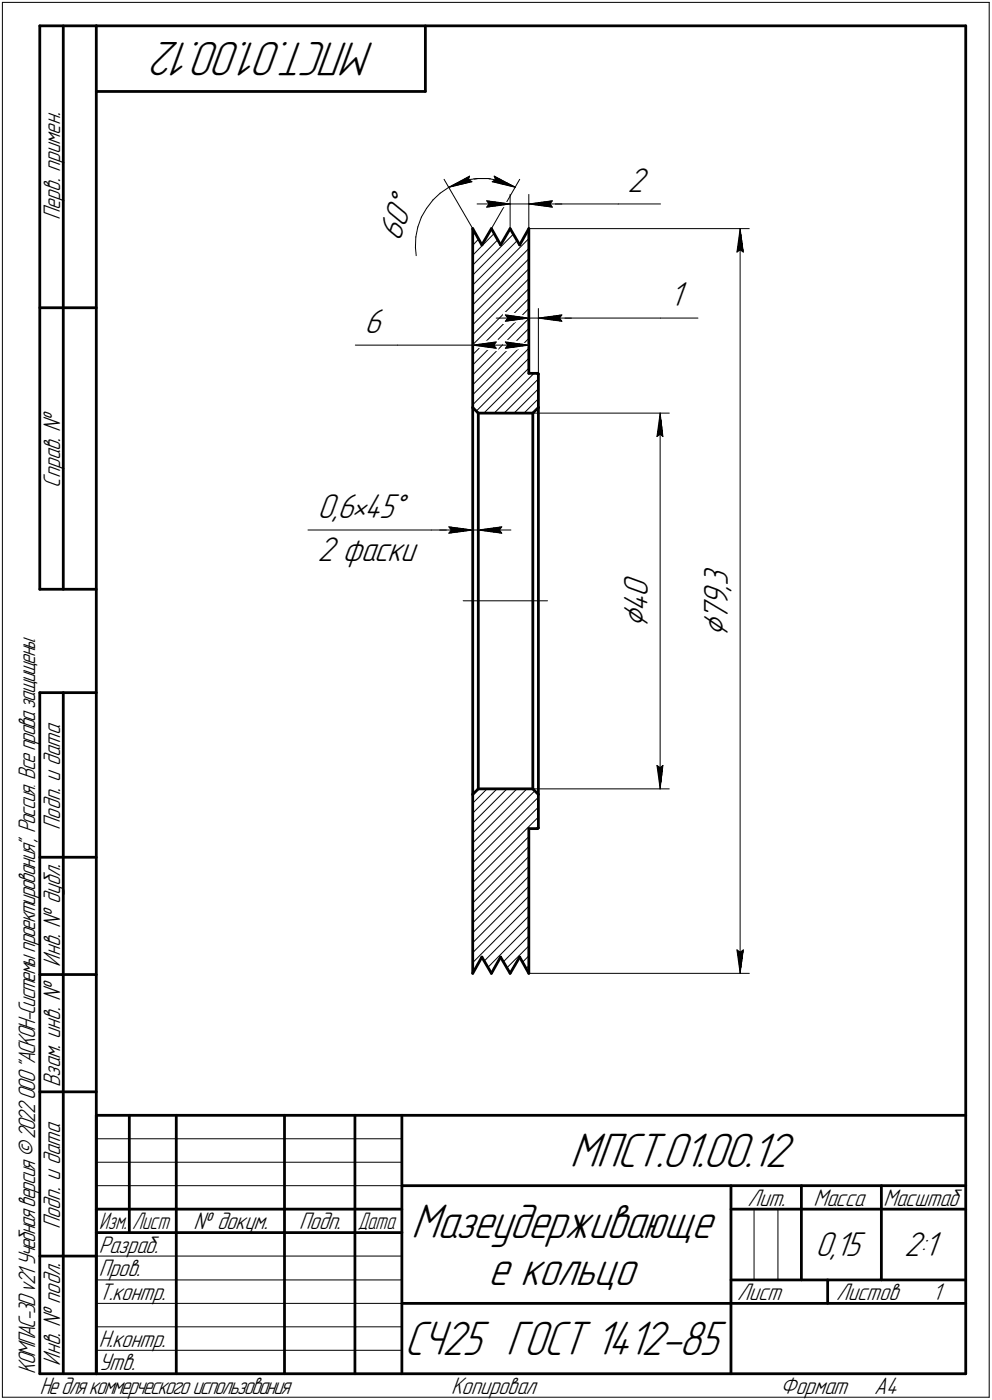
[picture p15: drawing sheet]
<svg xmlns="http://www.w3.org/2000/svg" width="211mm" height="298mm" viewBox="0 0 211 298" stroke-linecap="round" stroke-linejoin="round" font-family="sans-serif">
<defs><g id="words">
<g font-size="10.9">
<text x="79.7" y="9" transform="rotate(-180 79.7 9)">МПСТ.01.00.12</text>
<text x="121.3" y="248.5">МПСТ.01.00.12</text>
<text x="87.5" y="263.5">Мазеудерживающе</text>
<text x="103.9" y="273.5">е кольцо</text>
<text x="86.1" y="288.5">СЧ25 ГОСТ 1412-85</text>
</g>
<g font-size="8.5">
<text x="137.9" y="133.8" transform="rotate(-90 137.9 133.8)">Ç</text>
<text x="154.9" y="135.7" transform="rotate(-90 154.9 135.7)">Ç</text>
</g>
<g font-size="7.8">
<text x="133.5" y="40.9">2</text>
<text x="85.1" y="51.4" transform="rotate(-71 85.1 51.4)">60Å</text>
<text x="142.5" y="65.2">1</text>
<text x="77.6" y="71">6</text>
<text x="67.5" y="110.3">0,6•45Å</text>
<text x="67.5" y="119.5">2 фаски</text>
<text x="154.9" y="125.9" transform="rotate(-90 154.9 125.9)">,</text>
<text x="154.9" y="124.8" transform="rotate(-90 154.9 124.8)">3</text>
<text x="137.9" y="130.3" transform="rotate(-90 137.9 130.3)">4</text>
<text x="137.9" y="127.2" transform="rotate(-90 137.9 127.2)">0</text>
<text x="154.9" y="129.1" transform="rotate(-90 154.9 129.1)">9</text>
<text x="154.9" y="132.2" transform="rotate(-90 154.9 132.2)">7</text>
<text x="173.5" y="267.5">0,15</text>
<text x="192.4" y="267.5">2:1</text>
</g>
<g font-size="5.4">
<text x="12.8" y="46.9" transform="rotate(-90 12.8 46.9)">Перв. примен.</text>
<text x="12.8" y="103.8" transform="rotate(-90 12.8 103.8)">Справ. №</text>
<text x="12.8" y="176.7" transform="rotate(-90 12.8 176.7)">Подп. и дата</text>
<text x="12.8" y="205.8" transform="rotate(-90 12.8 205.8)">Инв. № дубл.</text>
<text x="12.8" y="231.6" transform="rotate(-90 12.8 231.6)">Взам. инв. №</text>
<text x="159.1" y="256.8">Лит.</text>
<text x="173.1" y="256.8">Масса</text>
<text x="188" y="256.8">Масштаб</text>
<text x="12.8" y="261.7" transform="rotate(-90 12.8 261.7)">Подп. и дата</text>
<text x="41.2" y="261.8">№ докум.</text>
<text x="63.6" y="261.8">Подп.</text>
<text x="21" y="266.8">Разраб.</text>
<text x="21" y="271.8">Пров.</text>
<text x="21" y="276.8">Т.контр.</text>
<text x="156.9" y="276.8">Лист</text>
<text x="177.9" y="276.8">Листов</text>
<text x="198.4" y="276.8">1</text>
<text x="21" y="286.8">Н.контр.</text>
<text x="7.5" y="292.5" transform="rotate(-90 7.5 292.5)">КОМПАС-3Dv21 Учебнаяверсия©2022ООО&quot;АСКОН-Системыпроектирования&quot;, Россия. Всеправазащищены.</text>
<text x="12.8" y="290.8" transform="rotate(-90 12.8 290.8)">Инв. № подл.</text>
<text x="21" y="291.8">Утв.</text>
<text x="8.5" y="296.7">Недлякоммерческогоиспользования</text>
<text x="96" y="296.8">Копировал</text>
<text x="166" y="296.8">Формат</text>
<text x="186" y="296.8">A4</text>
</g>
<g font-size="5.3">
<text x="21.1" y="261.8">Изм.</text>
<text x="28.1" y="261.8">Лист</text>
<text x="76.1" y="261.8">Дата</text>
</g>
</g></defs>
<g fill="none" stroke="#000" stroke-width=".21">
<path d="M.5 .5v297zM.5 .5h210zM210.5 .5v297zM94.5 38.2l6.1 10.5zM95.5 39.9l2-1zM95.5 39.9l4.4-2.4zM95.5 39.9l4.9-1.2zM97.5 38.9l2.1-.6zM99.6 38.3l2.1-.3zM99.7 38.3l.7 .4zM99.9 37.5l-.2 .8zM101.7 38h2.2z"/>
<path d="M103.9 38l2.2 .4zM104.7 38.7l4.9 1.2zM104.7 38.7l.7-.4zM105.2 37.5l.2 .8zM105.2 37.5l4.4 2.4zM106.1 38.4l2 .7zM108.1 39.1l1.5 .8zM110.6 38.2l-6 10.5zM88.4 52.7l.2 1.7zM88.5 50.5l-.1 2.2zM88.9 48.3l-.4 2.2zM89.7 46.2l-.8 2.1z"/>
<path d="M90.8 44.4l-1.1 1.8zM92.1 42.6l1.5-1.5zM92.1 42.6l-1.3 1.8zM93.6 41.1l1.9-1.2zM100.6 50.1l.5-.5zM101.5 43.4h7zM101.9 50.9l-1.3 1.3zM103.5 42.8l5 .6zM103.5 42.8l.6 .6zM103.5 44.1l5-.7zM104.1 43.4l-.6 .7zM105.2 49.7l-4.6 4.7z"/>
<path d="M105.9 51.1l-5.3 5.4zM108.5 41.4v7.3zM108.5 43.4h4zM109.2 49.9l-8.6 8.7zM112.4 48.8l.1-.1zM112.5 52.9l-11.9 12zM112.5 50.8l-11.9 12zM112.5 43.4h19.1zM112.5 41.4v7.3zM112.5 48.7h46.9zM112.5 43.4l5 .7zM112.5 43.4l5-.6z"/>
<path d="M112.5 43.4h7zM117 43.4l.5 .7zM117.5 42.8l-.5 .6zM131.6 43.4h8.9zM156.8 53.7l.7-.5zM157.5 48.7l.7 5zM157.5 53.2l.7 .5zM157.5 48.7l-.7 5zM157.5 48.7v158.6zM75.6 73.5h9zM84.6 73.5h16zM100.6 75.5l11.9-11.9z"/>
<path d="M100.6 73.4l11.9-11.9zM100.6 71.3l11.9-11.9zM100.6 69.2l11.9-12zM100.6 67.1l11.9-12zM100.6 60.7l9.5-9.5zM100.6 71.5v15.3zM100.6 73.5l5-.7zM100.6 73.5l5 .7zM100.6 73.5h11.9zM105.1 73.5l.5 .7zM105.6 72.8l-.5 .7zM105.6 67.7h6.9z"/>
<path d="M107.5 74.2l5-.7zM107.5 72.8l.5 .7zM107.5 72.8l5 .7zM107.5 67.1l5 .6zM107.5 67.1l.5 .6zM107.5 68.4l5-.7zM108 73.5l-.5 .7zM108 67.7l-.5 .7zM112.5 76.3l-11.2 11.2zM112.5 74.2l-11.9 12zM112.5 72.1l-11.9 12zM112.5 69.9l-11.9 12.1z"/>
<path d="M112.5 67.8l-11.9 12zM112.5 65.7l-11.9 12zM112.5 71.5v8zM112.5 65.7v13.8zM112.5 67.7h2.1zM114.6 67.7h25.9zM114.6 65.7v17.5zM114.6 67.7l4.9 .7zM114.6 67.7l4.9-.6zM114.6 67.7h7zM119 67.7l.5 .7zM119.5 67.1l-.5 .6z"/>
<path d="M140.5 67.7h8zM100.6 86.8v28.1zM101.8 88v26.9zM103 88l9.5-9.6zM105.2 88l8.4-8.5zM107.3 88l7.3-7.3zM109.4 88l5.2-5.2zM111.5 88l3.1-3.1zM113.4 88h29zM139.8 93l.7-.5zM140.5 88l.6 5zM140.5 92.5l.6 .5z"/>
<path d="M140.5 88l-.7 5zM140.5 88v80zM65.5 112.9h26.3zM91.8 112.9h8.8zM93.6 112.9h7zM95.5 112.2l5.1 .7zM95.5 112.2l.5 .7zM95.5 113.5l5.1-.6zM96 112.9l-.5 .6zM100.6 112.9h1.2zM101.8 112.9l5 .6zM101.8 112.9l5-.7z"/>
<path d="M101.8 112.9h6.9zM106.3 112.9l.5 .6zM106.8 112.2l-.5 .7zM98.6 127.9h17.9zM100.6 179.5l11.5-11.5zM100.6 177.4l9.4-9.4zM100.6 175.3l7.3-7.3zM100.6 173.1l5.1-5.1zM100.6 171l3-3zM113.4 168h29zM114.2 176.4l.4-.3zM139.8 163l.7 5z"/>
<path d="M139.8 163l.7 .5zM140.5 163.5l.6-.5zM141.1 163l-.6 5zM100.6 190.1l11.9-12zM100.6 188l14-14zM100.6 185.8l14-13.9zM100.6 183.7l14-13.9zM100.6 181.6l13.2-13.2zM112.5 199.3l-5.4 5.5zM112.5 197.2l-8.7 8.8zM112.5 195.1l-9.5 9.5zM112.5 193l-11.9 12z"/>
<path d="M112.5 190.8l-11.9 12.1zM112.5 188.7l-11.9 12zM112.5 186.6l-11.9 12zM112.5 184.5l-11.9 12zM112.5 182.4l-11.9 12zM112.5 180.3l-11.9 12zM100.8 206.8l-.2 .3zM111.2 204.9l1.3-1.4zM111.9 206.2l.6-.5zM112.5 201.4l-4.6 4.7zM112.5 207.3h46.9zM156.8 202.3l.7 5z"/>
<path d="M156.8 202.3l.7 .5zM157.5 202.8l.7-.5zM158.2 202.3l-.7 5zM20.5 247.5h65zM20.5 252.5h65zM20.5 242.5h65zM160.4 257.5v15zM165.5 257.5v15zM20.5 267.5h65zM20.5 272.5h65zM20.5 277.5h65zM.5 297.5h210z"/>
<path d="M20.5 282.5h65zM20.5 287.5h65z"/>
</g>
<g fill="none" stroke="#000" stroke-width=".59">
<path d="M8.5 5.5v120zM8.5 5.5h12zM13.5 5.5v120zM20.5 5.5v287zM20.5 5.5h185zM20.5 19.5h70zM90.5 5.5v14zM205.5 5.5v287zM100.6 48.7v38.1zM100.6 48.7l1.9 3.5zM104.6 48.7l-2.1 3.5zM104.6 48.7l1.9 3.5z"/>
<path d="M108.5 48.7l-2 3.5zM108.5 48.7l2.1 3.5zM112.5 48.7v30.8zM112.5 48.7l-1.9 3.5zM8.5 65.5h12zM112.5 79.5h1.8zM114.3 79.5h.2zM114.5 79.5l.1 .2zM114.6 79.7v7.1zM100.6 86.8l1.2 1.2zM100.6 86.8v82.4zM101.8 88h11.6z"/>
<path d="M101.8 88v80zM113.4 88v80zM114.6 86.8l-1.2 1.2zM114.6 86.8v82.4zM8.5 125.5h12zM8.5 147.5v145zM8.5 147.5h12zM13.5 147.5v145zM100.6 169.2l1.2-1.2zM100.6 169.2v38.1zM101.8 168h11.6zM112.5 176.4v30.9z"/>
<path d="M112.5 176.4h1.8zM113.4 168l1.2 1.2zM114.3 176.4h.2zM114.5 176.4l.1-.1zM114.6 169.2v7.1zM8.5 182.5h12zM8.5 207.5h12zM102.5 203.8l2.1 3.5zM102.5 203.8l-1.9 3.5zM106.5 203.8l2 3.5zM106.5 203.8l-1.9 3.5zM110.6 203.8l1.9 3.5z"/>
<path d="M110.6 203.8l-2.1 3.5zM8.5 232.5h12zM20.5 237.5h185zM20.5 237.5v55zM27.5 237.5v25zM37.5 237.5v55zM60.5 237.5v55zM75.5 237.5v55zM85.5 237.5v55zM20.5 257.5h65zM85.5 252.5h120zM155.5 252.5v40z"/>
<path d="M155.5 257.5h15zM170.5 252.5v20zM170.5 257.5h35zM187.5 252.5v20zM8.5 267.5h12zM20.5 262.5h65zM85.5 277.5h70zM155.5 277.5h50zM155.5 272.5h50zM176.1 272.5v5zM8.5 292.5h12zM20.5 292.5h185z"/>
</g>
<g fill="#fff" stroke="#fff" stroke-width=".21">
<path d="M77.6 65.4h4.9zM77.6 65.4h4.9zM77.6 65.5h4.9zM77.6 65.6h4.9zM77.6 65.7h4.9zM77.6 65.8h4.9zM77.6 65.9h4.9zM77.6 66h4.9zM77.6 66h4.9zM77.6 66.1h4.9zM77.6 66.2h4.9zM77.6 66.3h4.9zM77.6 66.4h4.9zM77.6 66.5h4.9zM77.6 66.5h4.9zM77.6 66.6h4.9zM77.6 66.7h4.9zM77.6 66.8h4.9zM77.6 66.9h4.9zM77.6 67h4.9zM77.6 67.1h4.9zM77.6 67.1h4.9zM77.6 67.2h4.9zM77.6 67.3h4.9zM77.6 67.4h4.9zM77.6 67.5h4.9zM77.6 67.6h4.9zM77.6 67.6h4.9zM77.6 67.7h4.9zM77.6 67.8h4.9zM77.6 67.9h4.9zM77.6 68h4.9zM77.6 68.1h4.9zM77.6 68.2h4.9zM77.6 68.2h4.9zM77.6 68.3h4.9zM77.6 68.4h4.9zM77.6 68.5h4.9zM77.6 68.6h4.9zM77.6 68.7h4.9zM77.6 68.7h4.9zM77.6 68.8h4.9zM77.6 68.9h4.9zM77.6 69h4.9zM77.6 69.1h4.9zM77.6 69.2h4.9zM77.6 69.3h4.9zM77.6 69.3h4.9zM77.6 69.4h4.9zM77.6 69.5h4.9zM77.6 69.6h4.9zM77.6 69.7h4.9zM77.6 69.8h4.9zM77.6 69.8h4.9zM77.6 69.9h4.9zM77.6 70h4.9zM77.6 70.1h4.9zM77.6 70.2h4.9zM77.6 70.3h4.9zM77.6 70.4h4.9zM77.6 70.4h4.9zM77.6 70.5h4.9zM77.6 70.6h4.9zM77.6 70.7h4.9zM77.6 70.8h4.9zM77.6 70.9h4.9zM77.6 71h4.9zM77.6 71h4.9zM77.6 71.1h4.9zM77.6 71.2h4.9zM77.6 71.3h4.9zM77.6 71.4h4.9zM77.6 71.5h4.9zM77.6 71.5h4.9zM77.6 71.6h4.9zM77.6 71.7h4.9zM77.6 71.8h4.9zM77.6 71.9h4.9zM77.6 72h4.9zM77.6 72.1h4.9zM77.6 72.1h4.9zM77.6 72.2h4.9zM77.6 72.3h4.9zM77.6 72.4h4.9z"/>
<path d="M105.3 72.4h.7zM104.6 72.5h1.4zM103.9 72.6h2.1zM103.1 72.6h2.9zM102.4 72.7h3.6zM102.2 72.8h3.8zM102 72.9h4zM101.8 73h4.2zM101.6 73.1h4.4zM101.4 73.2h4.6zM101.2 73.2h4.8zM101 73.3h5zM100.8 73.4h5.2zM100.6 73.5h5.4zM100.8 73.6h5.2zM101 73.7h5zM101.2 73.7h4.8zM101.4 73.8h4.6zM101.6 73.9h4.4zM101.8 74h4.2zM102 74.1h4zM102.2 74.2h3.8zM102.4 74.3h3.6zM103 74.3h3zM103.6 74.4h2.4zM104.2 74.5h1.8zM104.8 74.6h1.2zM105.4 74.7h.6z"/>
<path d="M107 72.4h.8zM107 72.5h1.5zM107 72.6h2.3zM107 72.6h3.1zM107 72.7h3.7zM107 72.8h4zM107 72.9h4.2zM107 73h4.3zM107 73.1h4.6zM107 73.2h4.8zM107 73.2h4.9zM107 73.3h5.2zM107 73.4h5.4zM107 73.5h5.5zM107 73.6h5.4zM107 73.7h5.2zM107 73.7h4.9zM107 73.8h4.8zM107 73.9h4.6zM107 74h4.3zM107 74.1h4.2zM107 74.2h4zM107 74.3h3.7zM107 74.3h3.2zM107 74.4h2.6zM107 74.5h1.9zM107 74.6h1.3zM107 74.7h.7z"/>
<path d="M142.6 59.6h3.9zM142.6 59.7h3.9zM142.6 59.8h3.9zM142.6 59.9h3.9zM142.6 59.9h3.9zM142.6 60h3.9zM142.6 60.1h3.9zM142.6 60.2h3.9zM142.6 60.3h3.9zM142.6 60.4h3.9zM142.6 60.5h3.9zM142.6 60.5h3.9zM142.6 60.6h3.9zM142.6 60.7h3.9zM142.6 60.8h3.9zM142.6 60.9h3.9zM142.6 61h3.9zM142.6 61h3.9zM142.6 61.1h3.9zM142.6 61.2h3.9zM142.6 61.3h3.9zM142.6 61.4h3.9zM142.6 61.5h3.9zM142.6 61.6h3.9zM142.6 61.6h3.9zM142.6 61.7h3.9zM142.6 61.8h3.9zM142.6 61.9h3.9zM142.6 62h3.9zM142.6 62.1h3.9zM142.6 62.1h3.9zM142.6 62.2h3.9zM142.6 62.3h3.9zM142.6 62.4h3.9zM142.6 62.5h3.9zM142.6 62.6h3.9zM142.6 62.7h3.9zM142.6 62.7h3.9zM142.6 62.8h3.9zM142.6 62.9h3.9zM142.6 63h3.9zM142.6 63.1h3.9zM142.6 63.2h3.9zM142.6 63.2h3.9zM142.6 63.3h3.9zM142.6 63.4h3.9zM142.6 63.5h3.9zM142.6 63.6h3.9zM142.6 63.7h3.9zM142.6 63.8h3.9zM142.6 63.8h3.9zM142.6 63.9h3.9zM142.6 64h3.9zM142.6 64.1h3.9zM142.6 64.2h3.9zM142.6 64.3h3.9zM142.6 64.3h3.9zM142.6 64.4h3.9zM142.6 64.5h3.9zM142.6 64.6h3.9zM142.6 64.7h3.9zM142.6 64.8h3.9zM142.6 64.9h3.9zM142.6 64.9h3.9zM142.6 65h3.9zM142.6 65.1h3.9zM142.6 65.2h3.9zM142.6 65.3h3.9zM142.6 65.4h3.9zM142.6 65.4h3.9zM142.6 65.5h3.9zM142.6 65.6h3.9zM142.6 65.7h3.9zM142.6 65.8h3.9zM142.6 65.9h3.9zM142.6 66h3.9zM142.6 66h3.9zM142.6 66.1h3.9zM142.6 66.2h3.9zM142.6 66.3h3.9zM142.6 66.4h3.9zM142.6 66.5h3.9zM142.6 66.5h3.9zM142.6 66.6h3.9z"/>
<path d="M107 66.5h.7zM107 66.6h1.3zM107 66.7h1.9zM107 66.8h2.6zM107 66.9h3.2zM107 67h3.7zM107 67.1h4zM107 67.1h4.2zM107 67.2h4.3zM107 67.3h4.6zM107 67.4h4.8zM107 67.5h4.9zM107 67.6h5.2zM107 67.6h5.4zM107 67.7h5.5zM107 67.8h5.4zM107 67.9h5.1zM107 68h4.9zM107 68.1h4.7zM107 68.2h4.4zM107 68.2h4.3zM107 68.3h4zM107 68.4h3.7zM107 68.5h3.2zM107 68.6h2.6zM107 68.7h1.9zM107 68.7h1.3zM107 68.8h.7z"/>
<path d="M119.5 66.5h.6zM118.9 66.6h1.2zM118.2 66.7h1.9zM117.6 66.8h2.5zM117 66.9h3.1zM116.3 67h3.8zM116.2 67.1h3.9zM116 67.1h4.1zM115.7 67.2h4.4zM115.6 67.3h4.5zM115.4 67.4h4.7zM115.1 67.5h5zM115 67.6h5.1zM114.8 67.6h5.3zM114.6 67.7h5.5zM114.8 67.8h5.3zM115.1 67.9h5zM115.2 68h4.9zM115.5 68.1h4.6zM115.7 68.2h4.4zM115.9 68.2h4.2zM116.2 68.3h3.9zM116.3 68.4h3.8zM117 68.5h3.1zM117.6 68.6h2.5zM118.2 68.7h1.9zM118.9 68.7h1.2zM119.5 68.8h.6z"/>
<path d="M133.5 35.3h5zM133.5 35.4h5zM133.5 35.5h5zM133.5 35.6h5zM133.5 35.6h5zM133.5 35.7h5zM133.5 35.8h5zM133.5 35.9h5zM133.5 36h5zM133.5 36.1h5zM133.5 36.2h5zM133.5 36.2h5zM133.5 36.3h5zM133.5 36.4h5zM133.5 36.5h5zM133.5 36.6h5zM133.5 36.7h5zM133.5 36.7h5zM133.5 36.8h5zM133.5 36.9h5zM133.5 37h5zM133.5 37.1h5zM133.5 37.2h5zM133.5 37.3h5zM133.5 37.3h5zM133.5 37.4h5zM133.5 37.5h5zM133.5 37.6h5zM133.5 37.7h5zM133.5 37.8h5zM133.5 37.8h5zM133.5 37.9h5zM133.5 38h5zM133.5 38.1h5zM133.5 38.2h5zM133.5 38.3h5zM133.5 38.4h5zM133.5 38.4h5zM133.5 38.5h5zM133.5 38.6h5zM133.5 38.7h5zM133.5 38.8h5zM133.5 38.9h5zM133.5 38.9h5zM133.5 39h5zM133.5 39.1h5zM133.5 39.2h5zM133.5 39.3h5zM133.5 39.4h5zM133.5 39.5h5zM133.5 39.5h5zM133.5 39.6h5zM133.5 39.7h5zM133.5 39.8h5zM133.5 39.9h5zM133.5 40h5zM133.5 40h5zM133.5 40.1h5zM133.5 40.2h5zM133.5 40.3h5zM133.5 40.4h5zM133.5 40.5h5zM133.5 40.6h5zM133.5 40.6h5zM133.5 40.7h5zM133.5 40.8h5zM133.5 40.9h5zM133.5 41h5zM133.5 41.1h5zM133.5 41.1h5zM133.5 41.2h5zM133.5 41.3h5zM133.5 41.4h5zM133.5 41.5h5zM133.5 41.6h5zM133.5 41.7h5zM133.5 41.7h5zM133.5 41.8h5zM133.5 41.9h5zM133.5 42h5zM133.5 42.1h5zM133.5 42.2h5zM133.5 42.2h5zM133.5 42.3h5z"/>
<path d="M103 42.2h.7zM103 42.3h1.3zM103 42.4h1.9zM103 42.5h2.6zM103 42.6h3.2zM103 42.7h3.8zM103 42.8h4zM103 42.8h4.2zM103 42.9h4.4zM103 43h4.6zM103 43.1h4.8zM103 43.2h4.9zM103 43.3h5.2zM103 43.3h5.4zM103 43.4h5.5zM103 43.5h5.4zM103 43.6h5.2zM103 43.7h4.9zM103 43.8h4.8zM103 43.9h4.6zM103 43.9h4.4zM103 44h4.2zM103 44.1h4zM103 44.2h3.8zM103 44.3h3.1zM103 44.4h2.3zM103 44.4h1.6zM103 44.5h.8z"/>
<path d="M117.4 42.2h.6zM116.8 42.3h1.2zM116.2 42.4h1.8zM115.6 42.5h2.4zM115 42.6h3zM114.3 42.7h3.7zM114.1 42.8h3.9zM114 42.8h4zM113.7 42.9h4.3zM113.5 43h4.5zM113.4 43.1h4.6zM113.1 43.2h4.9zM112.9 43.3h5.1zM112.8 43.3h5.2zM112.5 43.4h5.5zM112.8 43.5h5.2zM112.9 43.6h5.1zM113.1 43.7h4.9zM113.4 43.8h4.6zM113.5 43.9h4.5zM113.7 43.9h4.3zM114 44h4zM114.1 44.1h3.9zM114.3 44.2h3.7zM115.1 44.3h2.9zM115.8 44.4h2.2zM116.6 44.4h1.4zM117.3 44.5h.7z"/>
<path d="M83.1 40h.3zM83.1 40h.6zM83.1 40.1h.8zM83.1 40.2h1.1zM83.1 40.3h1.3zM83 40.4h1.7zM83 40.5h1.8zM83 40.6h2.1zM82.9 40.6h2.4zM82.9 40.7h2.7zM82.9 40.8h3zM82.8 40.9h3.3zM82.8 41h3.6zM82.7 41.1h3.8zM82.7 41.1h4.1zM82.7 41.2h4.3zM82.6 41.3h4.7zM82.6 41.4h4.9zM82.6 41.5h5.2zM82.5 41.6h5.6zM82.5 41.7h5.7zM82.5 41.7h6zM82.5 41.8h6.2zM82.5 41.9h6.5zM82.5 42h6.7zM82.4 42.1h7.1zM82.4 42.2h7.3zM82.3 42.2h7.6zM82.3 42.3h7.6zM82.3 42.4h7.6zM82.2 42.5h7.6zM82.2 42.6h7.6zM82.2 42.7h7.6zM82.1 42.8h7.6zM82.1 42.8h7.6zM82.1 42.9h7.6zM82 43h7.7zM82 43.1h7.7zM82 43.2h7.7zM82 43.3h7.6zM82 43.3h7.6zM81.9 43.4h7.7zM81.9 43.5h7.6zM81.9 43.6h7.6zM81.8 43.7h7.7zM81.8 43.8h7.6zM81.8 43.9h7.6zM81.7 43.9h7.7zM81.7 44h7.6zM81.7 44.1h7.6zM81.6 44.2h7.6zM81.6 44.3h7.6zM81.5 44.4h7.7zM81.5 44.4h7.7zM81.5 44.5h7.7zM81.4 44.6h7.8zM81.4 44.7h7.7zM81.4 44.8h7.7zM81.4 44.9h7.7zM81.4 45h7.6zM81.4 45h7.6zM81.3 45.1h7.7zM81.3 45.2h7.6zM81.2 45.3h7.7zM81.2 45.4h7.7zM81.2 45.5h7.6zM81.1 45.6h7.7zM81.1 45.6h7.7zM81.1 45.7h7.6zM81 45.8h7.7zM81 45.9h7.7zM81 46h7.6zM80.9 46.1h7.7zM80.9 46.1h7.7zM80.9 46.2h7.7zM80.9 46.3h7.7zM80.9 46.4h7.6zM80.8 46.5h7.7zM80.8 46.6h7.7zM80.8 46.7h7.6zM80.7 46.7h7.7zM80.7 46.8h7.7zM80.7 46.9h7.6zM80.6 47h7.7zM80.6 47.1h7.7zM80.6 47.2h7.6zM80.5 47.2h7.7zM80.5 47.3h7.7zM80.4 47.4h7.7zM80.4 47.5h7.7zM80.4 47.6h7.7zM80.3 47.7h7.8zM80.3 47.8h7.8zM80.3 47.8h7.8zM80.3 47.9h7.7zM80.3 48h7.7zM80.3 48.1h7.6zM80.2 48.2h7.7zM80.2 48.3h7.7zM80.2 48.3h7.6zM80.1 48.4h7.7zM80.1 48.5h7.7zM80 48.6h7.7zM80 48.7h7.7zM80 48.8h7.7zM79.9 48.9h7.7zM79.9 48.9h7.7zM79.9 49h7.7zM79.8 49.1h7.7zM79.8 49.2h7.7zM79.8 49.3h7.7zM79.8 49.4h7.7zM79.8 49.4h7.7zM79.7 49.5h7.8zM79.9 49.6h7.5zM80.2 49.7h7.2zM80.4 49.8h7zM80.7 49.9h6.6zM80.9 50h6.4zM81.1 50h6.1zM81.4 50.1h5.8zM81.6 50.2h5.6zM81.9 50.3h5.2zM82 50.4h5.1zM82.3 50.5h4.8zM82.5 50.5h4.5zM82.8 50.6h4.2zM83.1 50.7h3.9zM83.2 50.8h3.8zM83.5 50.9h3.5zM83.7 51h3.3zM84 51.1h2.9zM84.2 51.1h2.7zM84.4 51.2h2.5zM84.7 51.3h2.1zM84.9 51.4h1.9zM85.2 51.5h1.6zM85.4 51.6h1.3zM85.6 51.6h1.1zM85.9 51.7h.8zM86.1 51.8h.5zM86.4 51.9h.2z"/>
<path d="M100.1 36.8h.1zM99.9 36.9h.3zM99.7 37h.6zM99.6 37.1h.7zM99.4 37.2h.9zM99.2 37.3h1.2zM99.1 37.3h1.3zM99 37.4h1.4zM98.8 37.5h1.7zM98.6 37.6h1.9zM98.5 37.7h2zM98.3 37.8h2.3zM98.1 37.8h2.5zM98 37.9h2.6zM97.9 38h2.8zM97.7 38.1h3zM97.5 38.2h3.3zM97.4 38.3h3.4zM97.2 38.4h3.6zM97 38.4h3.8zM96.9 38.5h3.9zM96.8 38.6h4.1zM96.7 38.7h4.2zM96.6 38.8h4.3zM96.5 38.9h4.5zM96.4 38.9h4.6zM96.4 39h4.6zM96.3 39.1h4.5zM96.2 39.2h4.2zM96.1 39.3h4zM96 39.4h3.7zM95.9 39.5h3.5zM95.8 39.5h3.3zM95.8 39.6h2.9zM95.7 39.7h2.7zM95.6 39.8h2.4zM95.5 39.9h2.2z"/>
<path d="M104.9 36.8h.2zM104.9 36.9h.3zM104.8 37h.6zM104.8 37.1h.8zM104.8 37.2h.9zM104.7 37.3h1.2zM104.7 37.3h1.3zM104.7 37.4h1.5zM104.6 37.5h1.7zM104.6 37.6h1.9zM104.6 37.7h2.1zM104.6 37.8h2.2zM104.6 37.8h2.4zM104.5 37.9h2.6zM104.5 38h2.8zM104.5 38.1h2.9zM104.4 38.2h3.2zM104.4 38.3h3.4zM104.4 38.4h3.5zM104.3 38.4h3.8zM104.3 38.5h3.9zM104.2 38.6h4.2zM104.2 38.7h4.3zM104.2 38.8h4.3zM104.1 38.9h4.5zM104.1 38.9h4.6zM104.1 39h4.7zM104.4 39.1h4.5zM104.7 39.2h4.3zM105.1 39.3h4zM105.4 39.4h3.7zM105.7 39.5h3.5zM106.1 39.5h3.2zM106.4 39.6h3zM106.8 39.7h2.7zM107.1 39.8h2.5zM107.4 39.9h2.2z"/>
<path d="M67.6 104.6h19.8zM67.6 104.7h19.8zM67.6 104.8h19.8zM67.6 104.9h19.8zM67.6 105h19.8zM67.6 105.1h19.8zM67.6 105.2h19.8zM67.6 105.2h19.8zM67.6 105.3h19.8zM67.6 105.4h19.8zM67.6 105.5h19.8zM67.6 105.6h19.8zM67.6 105.7h19.8zM67.6 105.7h19.8zM67.6 105.8h19.8zM67.6 105.9h19.8zM67.6 106h19.8zM67.6 106.1h19.8zM67.6 106.2h19.8zM67.6 106.3h19.8zM67.6 106.3h19.8zM67.6 106.4h19.8zM67.6 106.5h19.8zM67.6 106.6h19.8zM67.6 106.7h19.8zM67.6 106.8h19.8zM67.6 106.8h19.8zM67.6 106.9h19.8zM67.6 107h19.8zM67.6 107.1h19.8zM67.6 107.2h19.8zM67.6 107.3h19.8zM67.6 107.4h19.8zM67.6 107.4h19.8zM67.6 107.5h19.8zM67.6 107.6h19.8zM67.6 107.7h19.8zM67.6 107.8h19.8zM67.6 107.9h19.8zM67.6 107.9h19.8zM67.6 108h19.8zM67.6 108.1h19.8zM67.6 108.2h19.8zM67.6 108.3h19.8zM67.6 108.4h19.8zM67.6 108.5h19.8zM67.6 108.5h19.8zM67.6 108.6h19.8zM67.6 108.7h19.8zM67.6 108.8h19.8zM67.6 108.9h19.8zM67.6 109h19.8zM67.6 109.1h19.8zM67.6 109.1h19.8zM67.6 109.2h19.8zM67.6 109.3h19.8zM67.6 109.4h19.8zM67.6 109.5h19.8zM67.6 109.6h19.8zM67.6 109.6h19.8zM67.6 109.7h19.8zM67.6 109.8h19.8zM67.6 109.9h19.8zM67.6 110h19.8zM67.6 110.1h19.8zM67.6 110.2h19.8zM67.6 110.2h19.8zM67.6 110.3h19.8zM67.6 110.4h19.8zM67.6 110.5h19.8zM67.6 110.6h19.8zM67.6 110.7h19.8zM67.6 110.7h19.8zM67.6 110.8h19.8zM67.6 110.9h19.8zM67.6 111h19.8zM67.6 111.1h19.8zM67.6 111.2h19.8zM67.6 111.3h19.8zM67.6 111.3h19.8zM67.6 111.4h19.8zM67.6 111.5h19.8zM67.6 111.6h19.8zM67.6 111.7h19.8zM67.6 111.8h19.8z"/>
<path d="M67.6 113.9h22.1zM67.6 114h22.1zM67.6 114h22.1zM67.6 114.1h22.1zM67.6 114.2h22.1zM67.6 114.3h22.1zM67.6 114.4h22.1zM67.6 114.5h22.1zM67.6 114.6h22.1zM67.6 114.6h22.1zM67.6 114.7h22.1zM67.6 114.8h22.1zM67.6 114.9h22.1zM67.6 115h22.1zM67.6 115.1h22.1zM67.6 115.1h22.1zM67.6 115.2h22.1zM67.6 115.3h22.1zM67.6 115.4h22.1zM67.6 115.5h22.1zM67.6 115.6h22.1zM67.6 115.7h22.1zM67.6 115.7h22.1zM67.6 115.8h22.1zM67.6 115.9h22.1zM67.6 116h22.1zM67.6 116.1h22.1zM67.6 116.2h22.1zM67.6 116.2h22.1zM67.6 116.3h22.1zM67.6 116.4h22.1zM67.6 116.5h22.1zM67.6 116.6h22.1zM67.6 116.7h22.1zM67.6 116.8h22.1zM67.6 116.8h22.1zM67.6 116.9h22.1zM67.6 117h22.1zM67.6 117.1h22.1zM67.6 117.2h22.1zM67.6 117.3h22.1zM67.6 117.3h22.1zM67.6 117.4h22.1zM67.6 117.5h22.1zM67.6 117.6h22.1zM67.6 117.7h22.1zM67.6 117.8h22.1zM67.6 117.9h22.1zM67.6 117.9h22.1zM67.6 118h22.1zM67.6 118.1h22.1zM67.6 118.2h22.1zM67.6 118.3h22.1zM67.6 118.4h22.1zM67.6 118.4h22.1zM67.6 118.5h22.1zM67.6 118.6h22.1zM67.6 118.7h22.1zM67.6 118.8h22.1zM67.6 118.9h22.1zM67.6 119h22.1zM67.6 119h22.1zM67.6 119.1h22.1zM67.6 119.2h22.1zM67.6 119.3h22.1zM67.6 119.4h22.1zM67.6 119.5h22.1zM67.6 119.5h22.1zM67.6 119.6h22.1zM67.6 119.7h22.1zM67.6 119.8h22.1zM67.6 119.9h22.1zM67.6 120h22.1zM67.6 120.1h22.1zM67.6 120.1h22.1zM67.6 120.2h22.1zM67.6 120.3h22.1zM67.6 120.4h22.1zM67.6 120.5h22.1zM67.6 120.6h22.1zM67.6 120.6h22.1zM67.6 120.7h22.1zM67.6 120.8h22.1zM67.6 120.9h22.1z"/>
<path d="M106.6 111.8h.7zM105.8 111.8h1.5zM105.1 111.9h2.2zM104.3 112h3zM103.5 112.1h3.8zM103.4 112.2h3.9zM103.2 112.3h4.1zM103 112.4h4.3zM102.8 112.4h4.5zM102.6 112.5h4.7zM102.4 112.6h4.9zM102.2 112.7h5.1zM102 112.8h5.3zM101.8 112.9h5.5zM102 112.9h5.3zM102.2 113h5.1zM102.4 113.1h4.9zM102.6 113.2h4.7zM102.8 113.3h4.5zM103 113.4h4.3zM103.2 113.5h4.1zM103.4 113.5h3.9zM103.5 113.6h3.8zM104.2 113.7h3.1zM104.8 113.8h2.5zM105.4 113.9h1.9zM106.1 114h1.2zM106.7 114h.6z"/>
<path d="M95.1 111.8h.7zM95.1 111.8h1.5zM95.1 111.9h2.2zM95.1 112h2.9zM95.1 112.1h3.6zM95.1 112.2h3.9zM95.1 112.3h4zM95.1 112.4h4.3zM95.1 112.4h4.5zM95.1 112.5h4.7zM95.1 112.6h4.9zM95.1 112.7h5.1zM95.1 112.8h5.3zM95.1 112.9h5.5zM95.1 112.9h5.3zM95.1 113h5.1zM95.1 113.1h4.9zM95.1 113.2h4.7zM95.1 113.3h4.5zM95.1 113.4h4.3zM95.1 113.5h4zM95.1 113.5h3.9zM95.1 113.6h3.6zM95.1 113.7h3zM95.1 113.8h2.4zM95.1 113.9h1.8zM95.1 114h1.3zM95.1 114h.7z"/>
<path d="M132.2 122.2h7.2zM132.2 122.3h7.2zM132.2 122.3h7.2zM132.2 122.4h7.2zM132.2 122.5h7.2zM132.2 122.6h7.2zM132.2 122.7h7.2zM132.2 122.8h7.2zM132.2 122.9h7.2zM132.2 122.9h7.2zM132.2 123h7.2zM132.2 123.1h7.2zM132.2 123.2h7.2zM132.2 123.3h7.2zM132.2 123.4h7.2zM132.2 123.4h7.2zM132.2 123.5h7.2zM132.2 123.6h7.2zM132.2 123.7h7.2zM132.2 123.8h7.2zM132.2 123.9h7.2zM132.2 124h7.2zM132.2 124h7.2zM132.2 124.1h7.2zM132.2 124.2h7.2zM132.2 124.3h7.2zM132.2 124.4h7.2zM132.2 124.5h7.2zM132.2 124.5h7.2zM132.2 124.6h7.2zM132.2 124.7h7.2zM132.2 124.8h7.2zM132.2 124.9h7.2zM132.2 125h7.2zM132.2 125.1h7.2zM132.2 125.1h7.2zM132.2 125.2h7.2zM132.2 125.3h7.2zM132.2 125.4h7.2zM132.2 125.5h7.2zM132.2 125.6h7.2zM132.2 125.6h7.2zM132.2 125.7h7.2zM132.2 125.8h7.2zM132.2 125.9h7.2zM132.2 126h7.2zM132.2 126.1h7.2zM132.2 126.2h7.2zM132.2 126.2h7.2zM132.2 126.3h7.2zM132.2 126.4h7.2zM132.2 126.5h7.2zM132.2 126.6h7.2zM132.2 126.7h7.2zM132.2 126.7h7.2zM132.2 126.8h7.2zM132.2 126.9h7.2zM132.2 127h7.2zM132.2 127.1h7.2zM132.2 127.2h7.2zM132.2 127.3h7.2zM132.2 127.3h7.2zM132.2 127.4h7.2zM132.2 127.5h7.2zM132.2 127.6h7.2zM132.2 127.7h7.2zM132.2 127.8h7.2zM132.2 127.8h7.2zM132.2 127.9h7.2zM132.2 128h7.2zM132.2 128.1h7.2zM132.2 128.2h7.2zM132.2 128.3h7.2zM132.2 128.4h7.2zM132.2 128.4h7.2zM132.2 128.5h7.2zM132.2 128.6h7.2zM132.2 128.7h7.2zM132.2 128.8h7.2zM132.2 128.9h7.2zM132.2 128.9h7.2zM132.2 129h7.2zM132.2 129.1h7.2zM132.2 129.2h7.2zM132.2 129.3h7.2zM132.2 129.4h7.2zM132.2 129.5h7.2zM132.2 129.5h7.2zM132.2 129.6h7.2zM132.2 129.7h7.2zM132.2 129.8h7.2zM132.2 129.9h7.2zM132.2 130h7.2zM132.2 130h7.2zM132.2 130.1h7.2zM132.2 130.2h7.2zM132.2 130.3h7.2zM132.2 130.4h7.2zM132.2 130.5h7.2zM132.2 130.6h7.2zM132.2 130.6h7.2zM132.2 130.7h7.2zM132.2 130.8h7.2zM132.2 130.9h7.2zM132.2 131h7.2zM132.2 131.1h7.2zM132.2 131.1h7.2zM132.2 131.2h7.2zM132.2 131.3h7.2zM132.2 131.4h7.2zM132.2 131.5h7.2zM132.2 131.6h7.2zM132.2 131.7h7.2zM132.2 131.7h7.2zM132.2 131.8h7.2zM132.2 131.9h7.2zM132.2 132h7.2zM132.2 132.1h7.2zM132.2 132.2h7.2zM132.2 132.2h7.2zM132.2 132.3h7.2zM132.2 132.4h7.2zM132.2 132.5h7.2zM132.2 132.6h7.2zM132.2 132.7h7.2zM132.2 132.8h7.2zM132.2 132.8h7.2zM132.2 132.9h7.2zM132.2 133h7.2zM132.2 133.1h7.2zM132.2 133.2h7.2zM132.2 133.3h7.2zM132.2 133.3h7.2zM132.2 133.4h7.2zM132.2 133.5h7.2zM132.2 133.6h7.2zM132.2 133.7h7.2z"/>
<path d="M140.4 88.2h.2zM140.4 88.3h.2zM140.3 88.4h.3zM140.3 88.5h.4zM140.2 88.6h.5zM140.2 88.6h.6zM140.2 88.7h.6zM140.1 88.8h.7zM140.1 88.9h.8zM140 89h.9zM140 89.1h.9zM140 89.2h1zM140 89.2h1zM140 89.3h1.1zM139.9 89.4h1.2zM139.9 89.5h1.2zM139.8 89.6h1.3zM139.8 89.7h1.3zM139.7 89.7h1.4zM139.7 89.8h1.5zM139.7 89.9h1.5zM139.7 90h1.5zM139.7 90.1h1.5zM139.7 90.2h1.5zM139.7 90.3h1.5zM139.7 90.3h1.5zM139.6 90.4h1.7zM139.6 90.5h1.7zM139.6 90.6h1.7zM139.6 90.7h1.7zM139.6 90.8h1.7zM139.6 90.8h1.7zM139.6 90.9h1.7zM139.5 91h1.9zM139.5 91.1h1.9zM139.5 91.2h1.9zM139.5 91.3h1.9zM139.5 91.4h1.9zM139.5 91.4h1.9zM139.5 91.5h1.9zM139.4 91.6h2zM139.4 91.7h2.1zM139.4 91.8h2.1zM139.4 91.9h2.1zM139.4 91.9h2.1zM139.4 92h2.1zM139.4 92.1h2.1zM139.4 92.2h2.1zM139.4 92.3h2.2zM139.4 92.4h2.2zM139.4 92.5h2.2zM139.4 92.5h2.2zM139.4 92.6h2.2zM139.4 92.7h2.2zM139.4 92.8h2.2zM139.3 92.9h2.3zM139.3 93h2.3zM139.3 93h2.3zM139.3 93.1h2.3zM139.3 93.2h2.3zM139.3 93.3h2.3zM139.3 93.4h2.3z"/>
<path d="M139.2 162.5h2.4zM139.3 162.6h2.3zM139.3 162.6h2.3zM139.3 162.7h2.3zM139.3 162.8h2.3zM139.3 162.9h2.3zM139.3 163h2.3zM139.3 163.1h2.3zM139.4 163.2h2.2zM139.4 163.2h2.2zM139.4 163.3h2.2zM139.4 163.4h2.2zM139.4 163.5h2.2zM139.4 163.6h2.2zM139.4 163.7h2.2zM139.4 163.7h2.1zM139.4 163.8h2.1zM139.4 163.9h2.1zM139.4 164h2.1zM139.4 164.1h2.1zM139.4 164.2h2.1zM139.4 164.3h2.1zM139.4 164.3h2zM139.5 164.4h1.9zM139.5 164.5h1.9zM139.5 164.6h1.9zM139.5 164.7h1.9zM139.5 164.8h1.9zM139.5 164.8h1.9zM139.5 164.9h1.9zM139.6 165h1.7zM139.6 165.1h1.7zM139.6 165.2h1.7zM139.6 165.3h1.7zM139.6 165.4h1.7zM139.6 165.4h1.7zM139.6 165.5h1.7zM139.7 165.6h1.5zM139.7 165.7h1.5zM139.7 165.8h1.5zM139.7 165.9h1.5zM139.7 165.9h1.5zM139.7 166h1.5zM139.7 166.1h1.5zM139.7 166.2h1.4zM139.8 166.3h1.3zM139.8 166.4h1.3zM139.9 166.5h1.2zM139.9 166.5h1.2zM140 166.6h1.1zM140 166.7h1zM140 166.8h1zM140 166.9h.9zM140 167h.9zM140.1 167h.8zM140.1 167.1h.7zM140.2 167.2h.6zM140.2 167.3h.6zM140.2 167.4h.5zM140.3 167.5h.4zM140.3 167.6h.3zM140.4 167.6h.2zM140.4 167.7h.2z"/>
<path d="M149.2 120.2h7.3zM149.2 120.3h7.3zM149.2 120.4h7.3zM149.2 120.5h7.3zM149.2 120.6h7.3zM149.2 120.6h7.3zM149.2 120.7h7.3zM149.2 120.8h7.3zM149.2 120.9h7.3zM149.2 121h7.3zM149.2 121.1h7.3zM149.2 121.2h7.3zM149.2 121.2h7.3zM149.2 121.3h7.3zM149.2 121.4h7.3zM149.2 121.5h7.3zM149.2 121.6h7.3zM149.2 121.7h7.3zM149.2 121.8h7.3zM149.2 121.8h7.3zM149.2 121.9h7.3zM149.2 122h7.3zM149.2 122.1h7.3zM149.2 122.2h7.3zM149.2 122.3h7.3zM149.2 122.3h7.3zM149.2 122.4h7.3zM149.2 122.5h7.3zM149.2 122.6h7.3zM149.2 122.7h7.3zM149.2 122.8h7.3zM149.2 122.9h7.3zM149.2 122.9h7.3zM149.2 123h7.3zM149.2 123.1h7.3zM149.2 123.2h7.3zM149.2 123.3h7.3zM149.2 123.4h7.3zM149.2 123.4h7.3zM149.2 123.5h7.3zM149.2 123.6h7.3zM149.2 123.7h7.3zM149.2 123.8h7.3zM149.2 123.9h7.3zM149.2 124h7.3zM149.2 124h7.3zM149.2 124.1h7.3zM149.2 124.2h7.3zM149.2 124.3h7.3zM149.2 124.4h7.3zM149.2 124.5h7.3zM149.2 124.5h7.3zM149.2 124.6h7.3zM149.2 124.7h7.3zM149.2 124.8h7.3zM149.2 124.9h7.3zM149.2 125h7.3zM149.2 125.1h7.3zM149.2 125.1h7.3zM149.2 125.2h7.3zM149.2 125.3h7.3zM149.2 125.4h7.3zM149.2 125.5h7.3zM149.2 125.6h7.3zM149.2 125.6h7.3zM149.2 125.7h7.3zM149.2 125.8h7.3zM149.2 125.9h7.3zM149.2 126h7.3zM149.2 126.1h7.3zM149.2 126.2h7.3zM149.2 126.2h7.3zM149.2 126.3h7.3zM149.2 126.4h7.3zM149.2 126.5h7.3zM149.2 126.6h7.3zM149.2 126.7h7.3zM149.2 126.7h7.3zM149.2 126.8h7.3zM149.2 126.9h7.3zM149.2 127h7.3zM149.2 127.1h7.3zM149.2 127.2h7.3zM149.2 127.3h7.3zM149.2 127.3h7.3zM149.2 127.4h7.3zM149.2 127.5h7.3zM149.2 127.6h7.3zM149.2 127.7h7.3zM149.2 127.8h7.3zM149.2 127.8h7.3zM149.2 127.9h7.3zM149.2 128h7.3zM149.2 128.1h7.3zM149.2 128.2h7.3zM149.2 128.3h7.3zM149.2 128.4h7.3zM149.2 128.4h7.3zM149.2 128.5h7.3zM149.2 128.6h7.3zM149.2 128.7h7.3zM149.2 128.8h7.3zM149.2 128.9h7.3zM149.2 128.9h7.3zM149.2 129h7.3zM149.2 129.1h7.3zM149.2 129.2h7.3zM149.2 129.3h7.3zM149.2 129.4h7.3zM149.2 129.5h7.3zM149.2 129.5h7.3zM149.2 129.6h7.3zM149.2 129.7h7.3zM149.2 129.8h7.3zM149.2 129.9h7.3zM149.2 130h7.3zM149.2 130h7.3zM149.2 130.1h7.3zM149.2 130.2h7.3zM149.2 130.3h7.3zM149.2 130.4h7.3zM149.2 130.5h7.3zM149.2 130.6h7.3zM149.2 130.6h7.3zM149.2 130.7h7.3zM149.2 130.8h7.3zM149.2 130.9h7.3zM149.2 131h7.3zM149.2 131.1h7.3zM149.2 131.1h7.3zM149.2 131.2h7.3zM149.2 131.3h7.3zM149.2 131.4h7.3zM149.2 131.5h7.3zM149.2 131.6h7.3zM149.2 131.7h7.3zM149.2 131.7h7.3zM149.2 131.8h7.3zM149.2 131.9h7.3zM149.2 132h7.3zM149.2 132.1h7.3zM149.2 132.2h7.3zM149.2 132.2h7.3zM149.2 132.3h7.3zM149.2 132.4h7.3zM149.2 132.5h7.3zM149.2 132.6h7.3zM149.2 132.7h7.3zM149.2 132.8h7.3zM149.2 132.8h7.3zM149.2 132.9h7.3zM149.2 133h7.3zM149.2 133.1h7.3zM149.2 133.2h7.3zM149.2 133.3h7.3zM149.2 133.3h7.3zM149.2 133.4h7.3zM149.2 133.5h7.3zM149.2 133.6h7.3zM149.2 133.7h7.3zM149.2 133.8h7.3zM149.2 133.9h7.3zM149.2 133.9h7.3zM149.2 134h7.3zM149.2 134.1h7.3zM149.2 134.2h7.3zM149.2 134.3h7.3zM149.2 134.4h7.3zM149.2 134.5h7.3zM149.2 134.5h7.3zM149.2 134.6h7.3zM149.2 134.7h7.3zM149.2 134.8h7.3zM149.2 134.9h7.3zM149.2 135h7.3zM149.2 135h7.3zM149.2 135.1h7.3zM149.2 135.2h7.3zM149.2 135.3h7.3zM149.2 135.4h7.3zM149.2 135.5h7.3zM149.2 135.6h7.3zM149.2 135.6h7.3z"/>
<path d="M157.4 48.9h.2zM157.4 49h.2zM157.3 49.1h.4zM157.3 49.2h.4zM157.2 49.3h.5zM157.2 49.4h.6zM157.2 49.4h.6zM157.1 49.5h.8zM157.1 49.6h.8zM157.1 49.7h.9zM157.1 49.8h.9zM157 49.9h1zM157 50h1.1zM157 50h1.1zM156.9 50.1h1.3zM156.9 50.2h1.3zM156.8 50.3h1.4zM156.8 50.4h1.4zM156.7 50.5h1.5zM156.7 50.5h1.6zM156.7 50.6h1.6zM156.7 50.7h1.6zM156.7 50.8h1.6zM156.7 50.9h1.6zM156.7 51h1.6zM156.7 51.1h1.6zM156.6 51.1h1.7zM156.6 51.2h1.8zM156.6 51.3h1.8zM156.6 51.4h1.8zM156.6 51.5h1.8zM156.6 51.6h1.8zM156.6 51.6h1.8zM156.5 51.7h1.9zM156.5 51.8h1.9zM156.5 51.9h1.9zM156.5 52h2zM156.5 52.1h2zM156.5 52.2h2zM156.5 52.2h2zM156.5 52.3h2zM156.5 52.4h2zM156.5 52.5h2zM156.5 52.6h2zM156.5 52.7h2zM156.5 52.7h2.1zM156.5 52.8h2.1zM156.5 52.9h2.1zM156.4 53h2.2zM156.4 53.1h2.2zM156.4 53.2h2.2zM156.4 53.3h2.2zM156.4 53.3h2.2zM156.4 53.4h2.2zM156.4 53.5h2.3zM156.3 53.6h2.4zM156.3 53.7h2.4zM156.3 53.8h2.4zM156.3 53.8h2.4zM156.3 53.9h2.4zM156.3 54h2.4zM156.3 54.1h2.4z"/>
<path d="M156.2 201.8h2.5zM156.3 201.8h2.4zM156.3 201.9h2.4zM156.3 202h2.4zM156.3 202.1h2.4zM156.3 202.2h2.4zM156.3 202.3h2.4zM156.3 202.4h2.4zM156.4 202.4h2.3zM156.4 202.5h2.2zM156.4 202.6h2.2zM156.4 202.7h2.2zM156.4 202.8h2.2zM156.4 202.9h2.2zM156.4 202.9h2.2zM156.5 203h2.1zM156.5 203.1h2.1zM156.5 203.2h2.1zM156.5 203.3h2zM156.5 203.4h2zM156.5 203.5h2zM156.5 203.5h2zM156.5 203.6h2zM156.5 203.7h2zM156.5 203.8h2zM156.5 203.9h2zM156.5 204h2zM156.5 204h1.9zM156.5 204.1h1.9zM156.5 204.2h1.9zM156.6 204.3h1.8zM156.6 204.4h1.8zM156.6 204.5h1.8zM156.6 204.6h1.8zM156.6 204.6h1.8zM156.6 204.7h1.8zM156.6 204.8h1.7zM156.7 204.9h1.6zM156.7 205h1.6zM156.7 205.1h1.6zM156.7 205.1h1.6zM156.7 205.2h1.6zM156.7 205.3h1.6zM156.7 205.4h1.6zM156.7 205.5h1.5zM156.8 205.6h1.4zM156.8 205.7h1.4zM156.9 205.7h1.3zM156.9 205.8h1.3zM157 205.9h1.1zM157 206h1.1zM157 206.1h1zM157.1 206.2h.9zM157.1 206.2h.9zM157.1 206.3h.8zM157.1 206.4h.8zM157.2 206.5h.6zM157.2 206.6h.6zM157.2 206.7h.5zM157.3 206.8h.4zM157.3 206.8h.4zM157.4 206.9h.2zM157.4 207h.2z"/>
</g>
<g fill="#000" stroke="#000" stroke-width=".21">
<path d="M99.5 38.4h.3zM99.2 38.4h.8zM99.1 38.5h1.1zM98.8 38.6h1.5zM98.6 38.7h1.8zM98.4 38.8h1.7zM98.1 38.9h1.6zM98 38.9h1.4zM97.7 39h1.4zM97.5 39.1h1.2zM97.3 39.2h1.1zM97.1 39.3h.9zM96.9 39.4h.7zM96.6 39.5h.7zM96.4 39.5h.5zM96.2 39.6h.4zM96 39.7h.3zM95.8 39.8h.1z"/>
<path d="M99.7 37.7h.2zM99.5 37.8h.3zM99.3 37.8h.5zM99.1 37.9h.7zM99 38h.7zM98.8 38.1h.9zM98.7 38.2h1zM98.6 38.3h1.1zM98.4 38.4h1.1zM98.2 38.4h1zM98 38.5h1.1zM97.9 38.6h.9zM97.7 38.7h.9zM97.6 38.8h.8zM97.5 38.9h.6zM97.3 38.9h.7zM97.1 39h.6zM96.9 39.1h.6zM96.8 39.2h.5zM96.6 39.3h.5zM96.5 39.4h.4zM96.4 39.5h.2zM96.2 39.5h.2zM96 39.6h.2zM95.8 39.7h.2z"/>
<path d="M105.2 37.7h.3zM105.2 37.8h.5zM105.3 37.8h.5zM105.3 37.9h.7zM105.3 38h.9zM105.4 38.1h.9zM105.4 38.2h1.1zM105.4 38.3h1.3zM105.7 38.4h1.1zM105.9 38.4h1zM106.1 38.5h1zM106.3 38.6h1zM106.6 38.7h.8zM106.8 38.8h.8zM107 38.9h.8zM107.3 38.9h.6zM107.4 39h.7zM107.7 39.1h.5zM107.9 39.2h.5zM108.1 39.3h.4zM108.4 39.4h.3zM108.5 39.5h.4zM108.8 39.5h.3zM109.1 39.6h.1zM109.2 39.7h.2z"/>
<path d="M105.3 38.4h.4zM105.2 38.4h.7zM105.1 38.5h1zM104.9 38.6h1.4zM104.7 38.7h1.9zM105.2 38.8h1.6zM105.5 38.9h1.5zM105.8 38.9h1.5zM106.2 39h1.2zM106.5 39.1h1.2zM106.8 39.2h1.1zM107.2 39.3h.9zM107.6 39.4h.8zM107.9 39.5h.6zM108.3 39.5h.5zM108.6 39.6h.5zM109 39.7h.2zM109.3 39.8h.2z"/>
<path d="M103.6 42.8h.6zM103.7 42.9h1.1zM103.8 43h1.7zM103.8 43.1h2.3zM103.9 43.2h2.8zM104 43.3h3.4zM104.1 43.3h3.8z"/>
<path d="M104.1 43.4h4.4zM104.1 43.5h3.8zM104 43.6h3.4zM103.9 43.7h2.8zM103.8 43.8h2.3zM103.8 43.9h1.7zM103.7 43.9h1.1zM103.6 44h.6z"/>
<path d="M112.5 43.4h4.5zM113.2 43.5h3.9zM113.8 43.6h3.4zM114.5 43.7h2.8zM115.1 43.8h2.2zM115.7 43.9h1.6zM116.3 43.9h1.1zM116.9 44h.6z"/>
<path d="M116.9 42.8h.6zM116.3 42.9h1.1zM115.7 43h1.6zM115.1 43.1h2.2zM114.5 43.2h2.8zM113.8 43.3h3.4zM113.2 43.3h3.9z"/>
<path d="M157.3 50h.2zM157.3 50h.2zM157.3 50.1h.2zM157.3 50.2h.2zM157.3 50.3h.2zM157.3 50.4h.2zM157.3 50.5h.2zM157.3 50.5h.2zM157.2 50.6h.3zM157.2 50.7h.3zM157.2 50.8h.3zM157.2 50.9h.3zM157.2 51h.3zM157.2 51.1h.3zM157.2 51.1h.3zM157.1 51.2h.4zM157.1 51.3h.4zM157.1 51.4h.4zM157.1 51.5h.4zM157.1 51.6h.4zM157.1 51.6h.4zM157.1 51.7h.4zM157.1 51.8h.4zM157.1 51.9h.4zM157.1 52h.4zM157.1 52.1h.4zM157.1 52.2h.4zM157.1 52.2h.4zM157.1 52.3h.4zM157.1 52.4h.4zM157 52.5h.5zM157 52.6h.5zM157 52.7h.5zM157 52.7h.5zM157 52.8h.5zM157 52.9h.5zM157 53h.5zM156.9 53.1h.6zM156.9 53.2h.6zM156.9 53.3h.5zM156.9 53.3h.4zM156.9 53.4h.2zM156.9 53.5h.2z"/>
<path d="M157.5 49.4h.1zM157.5 49.4h.1zM157.5 49.5h.1zM157.5 49.6h.1zM157.5 49.7h.1zM157.5 49.8h.1zM157.5 49.9h.1zM157.5 50h.2zM157.5 50h.2zM157.5 50.1h.2zM157.5 50.2h.2zM157.5 50.3h.2zM157.5 50.4h.2zM157.5 50.5h.2zM157.5 50.5h.2zM157.5 50.6h.3zM157.5 50.7h.3zM157.5 50.8h.3zM157.5 50.9h.3zM157.5 51h.3zM157.5 51.1h.3zM157.5 51.1h.3zM157.5 51.2h.4zM157.5 51.3h.4zM157.5 51.4h.4zM157.5 51.5h.4zM157.5 51.6h.4zM157.5 51.6h.4zM157.5 51.7h.4zM157.5 51.8h.5zM157.5 51.9h.5zM157.5 52h.5zM157.5 52.1h.5zM157.5 52.2h.5zM157.5 52.2h.5zM157.5 52.3h.5zM157.5 52.4h.5zM157.5 52.5h.6zM157.5 52.6h.6zM157.5 52.7h.6zM157.5 52.7h.6zM157.5 52.8h.6zM157.5 52.9h.6zM157.5 53h.6zM157.5 53.1h.7zM157.5 53.2h.7zM157.6 53.3h.6zM157.7 53.3h.5zM157.8 53.4h.4zM158 53.5h.2z"/>
<path d="M100.6 73.5h4.5zM101.3 73.6h3.9zM101.9 73.7h3.3zM102.5 73.7h2.8zM103.1 73.8h2.2zM103.7 73.9h1.7zM104.4 74h1.1zM105 74.1h.6z"/>
<path d="M105 72.9h.6zM104.4 73h1.1zM103.7 73.1h1.7zM103.1 73.2h2.2zM102.5 73.2h2.8zM101.9 73.3h3.3zM101.3 73.4h3.9z"/>
<path d="M107.6 72.9h.6zM107.7 73h1.1zM107.8 73.1h1.7zM107.8 73.2h2.3zM107.9 73.2h2.8zM107.9 73.3h3.4zM108 73.4h3.9z"/>
<path d="M107.6 67.1h.6zM107.7 67.2h1.1zM107.8 67.3h1.7zM107.8 67.4h2.3zM107.9 67.5h2.8zM107.9 67.6h3.4zM108 67.6h3.9z"/>
<path d="M108 73.5h4.5zM108 73.6h3.9zM107.9 73.7h3.4zM107.9 73.7h2.8zM107.8 73.8h2.3zM107.8 73.9h1.7zM107.7 74h1.1zM107.6 74.1h.6z"/>
<path d="M108 67.7h4.5zM108 67.8h3.9zM107.9 67.9h3.4zM107.9 68h2.8zM107.8 68.1h2.3zM107.8 68.2h1.7zM107.7 68.2h1.1zM107.6 68.3h.6z"/>
<path d="M114.6 67.7h4.4zM115.2 67.8h3.9zM115.8 67.9h3.4zM116.5 68h2.8zM117.1 68.1h2.2zM117.7 68.2h1.7zM118.4 68.2h1.1zM119 68.3h.5z"/>
<path d="M119 67.1h.5zM118.4 67.2h1.1zM117.7 67.3h1.7zM117.1 67.4h2.2zM116.5 67.5h2.8zM115.8 67.6h3.4zM115.2 67.6h3.9z"/>
<path d="M140.3 89.2h.2zM140.3 89.3h.2zM140.3 89.4h.2zM140.3 89.5h.2zM140.3 89.6h.2zM140.3 89.7h.2zM140.3 89.7h.2zM140.3 89.8h.2zM140.2 89.9h.3zM140.2 90h.3zM140.2 90.1h.3zM140.2 90.2h.3zM140.2 90.3h.3zM140.2 90.3h.3zM140.2 90.4h.3zM140.1 90.5h.4zM140.1 90.6h.4zM140.1 90.7h.4zM140.1 90.8h.4zM140.1 90.8h.4zM140.1 90.9h.4zM140.1 91h.4zM140 91.1h.5zM140 91.2h.5zM140 91.3h.5zM140 91.4h.5zM140 91.4h.5zM140 91.5h.5zM140 91.6h.5zM140 91.7h.5zM140 91.8h.5zM140 91.9h.5zM140 91.9h.5zM140 92h.5zM140 92.1h.5zM140 92.2h.5zM140 92.3h.5zM139.9 92.4h.6zM139.9 92.5h.6zM139.9 92.5h.5zM139.9 92.6h.4zM139.9 92.7h.2zM139.9 92.8h.1z"/>
<path d="M140.5 88.7h.1zM140.5 88.8h.1zM140.5 88.9h.1zM140.5 89h.1zM140.5 89.1h.1zM140.5 89.2h.1zM140.5 89.2h.1zM140.5 89.3h.1zM140.5 89.4h.2zM140.5 89.5h.2zM140.5 89.6h.2zM140.5 89.7h.2zM140.5 89.7h.2zM140.5 89.8h.2zM140.5 89.9h.2zM140.5 90h.2zM140.5 90.1h.2zM140.5 90.2h.3zM140.5 90.3h.3zM140.5 90.3h.3zM140.5 90.4h.3zM140.5 90.5h.3zM140.5 90.6h.3zM140.5 90.7h.3zM140.5 90.8h.3zM140.5 90.8h.4zM140.5 90.9h.4zM140.5 91h.4zM140.5 91.1h.4zM140.5 91.2h.4zM140.5 91.3h.4zM140.5 91.4h.4zM140.5 91.4h.4zM140.5 91.5h.4zM140.5 91.6h.5zM140.5 91.7h.5zM140.5 91.8h.5zM140.5 91.9h.5zM140.5 91.9h.5zM140.5 92h.5zM140.5 92.1h.5zM140.5 92.2h.5zM140.5 92.3h.6zM140.5 92.4h.6zM140.5 92.5h.6zM140.6 92.5h.5zM140.7 92.6h.4zM140.8 92.7h.3zM140.9 92.8h.2z"/>
<path d="M95.6 112.3h.6zM95.7 112.4h1.1zM95.8 112.4h1.7zM95.8 112.5h2.2zM95.8 112.6h2.9zM95.9 112.7h3.4zM96 112.8h4z"/>
<path d="M96 112.9h4.6zM96 112.9h4zM95.9 113h3.4zM95.8 113.1h2.9zM95.8 113.2h2.2zM95.8 113.3h1.7zM95.7 113.4h1.1zM95.6 113.5h.6z"/>
<path d="M101.8 112.9h4.5zM102.4 112.9h3.9zM103 113h3.4zM103.7 113.1h2.8zM104.3 113.2h2.2zM104.9 113.3h1.7zM105.6 113.4h1.1zM106.2 113.5h.6z"/>
<path d="M106.2 112.3h.6zM105.6 112.4h1.1zM104.9 112.4h1.7zM104.3 112.5h2.2zM103.7 112.6h2.8zM103 112.7h3.4zM102.4 112.8h3.9z"/>
<path d="M139.9 163.2h.1zM139.9 163.2h.2zM139.9 163.3h.4zM139.9 163.4h.5zM139.9 163.5h.6zM139.9 163.6h.6zM140 163.7h.5zM140 163.7h.5zM140 163.8h.5zM140 163.9h.5zM140 164h.5zM140 164.1h.5zM140 164.2h.5zM140 164.3h.5zM140 164.3h.5zM140 164.4h.5zM140 164.5h.5zM140 164.6h.5zM140 164.7h.5zM140 164.8h.5zM140 164.8h.5zM140.1 164.9h.4zM140.1 165h.4zM140.1 165.1h.4zM140.1 165.2h.4zM140.1 165.3h.4zM140.1 165.4h.4zM140.1 165.4h.4zM140.2 165.5h.3zM140.2 165.6h.3zM140.2 165.7h.3zM140.2 165.8h.3zM140.2 165.9h.3zM140.2 165.9h.3zM140.2 166h.3zM140.3 166.1h.2zM140.3 166.2h.2zM140.3 166.3h.2zM140.3 166.4h.2zM140.3 166.5h.2zM140.3 166.5h.2zM140.3 166.6h.2zM140.3 166.7h.2z"/>
<path d="M140.9 163.2h.2zM140.8 163.2h.3zM140.7 163.3h.4zM140.6 163.4h.5zM140.5 163.5h.6zM140.5 163.6h.6zM140.5 163.7h.6zM140.5 163.7h.5zM140.5 163.8h.5zM140.5 163.9h.5zM140.5 164h.5zM140.5 164.1h.5zM140.5 164.2h.5zM140.5 164.3h.5zM140.5 164.3h.5zM140.5 164.4h.4zM140.5 164.5h.4zM140.5 164.6h.4zM140.5 164.7h.4zM140.5 164.8h.4zM140.5 164.8h.4zM140.5 164.9h.4zM140.5 165h.4zM140.5 165.1h.4zM140.5 165.2h.3zM140.5 165.3h.3zM140.5 165.4h.3zM140.5 165.4h.3zM140.5 165.5h.3zM140.5 165.6h.3zM140.5 165.7h.3zM140.5 165.8h.3zM140.5 165.9h.2zM140.5 165.9h.2zM140.5 166h.2zM140.5 166.1h.2zM140.5 166.2h.2zM140.5 166.3h.2zM140.5 166.4h.2zM140.5 166.5h.2zM140.5 166.5h.2zM140.5 166.6h.1zM140.5 166.7h.1zM140.5 166.8h.1zM140.5 166.9h.1zM140.5 167h.1zM140.5 167h.1zM140.5 167.1h.1zM140.5 167.2h.1z"/>
<path d="M156.9 202.4h.2zM156.9 202.5h.2zM156.9 202.6h.4zM156.9 202.7h.5zM156.9 202.8h.6zM156.9 202.9h.6zM157 202.9h.5zM157 203h.5zM157 203.1h.5zM157 203.2h.5zM157 203.3h.5zM157 203.4h.5zM157 203.5h.5zM157.1 203.5h.4zM157.1 203.6h.4zM157.1 203.7h.4zM157.1 203.8h.4zM157.1 203.9h.4zM157.1 204h.4zM157.1 204h.4zM157.1 204.1h.4zM157.1 204.2h.4zM157.1 204.3h.4zM157.1 204.4h.4zM157.1 204.5h.4zM157.1 204.6h.4zM157.1 204.6h.4zM157.1 204.7h.4zM157.2 204.8h.3zM157.2 204.9h.3zM157.2 205h.3zM157.2 205.1h.3zM157.2 205.1h.3zM157.2 205.2h.3zM157.2 205.3h.3zM157.3 205.4h.2zM157.3 205.5h.2zM157.3 205.6h.2zM157.3 205.7h.2zM157.3 205.7h.2zM157.3 205.8h.2zM157.3 205.9h.2zM157.3 206h.2z"/>
<path d="M158 202.4h.2zM157.8 202.5h.4zM157.7 202.6h.5zM157.6 202.7h.6zM157.5 202.8h.7zM157.5 202.9h.7zM157.5 202.9h.6zM157.5 203h.6zM157.5 203.1h.6zM157.5 203.2h.6zM157.5 203.3h.6zM157.5 203.4h.6zM157.5 203.5h.6zM157.5 203.5h.5zM157.5 203.6h.5zM157.5 203.7h.5zM157.5 203.8h.5zM157.5 203.9h.5zM157.5 204h.5zM157.5 204h.5zM157.5 204.1h.5zM157.5 204.2h.4zM157.5 204.3h.4zM157.5 204.4h.4zM157.5 204.5h.4zM157.5 204.6h.4zM157.5 204.6h.4zM157.5 204.7h.4zM157.5 204.8h.3zM157.5 204.9h.3zM157.5 205h.3zM157.5 205.1h.3zM157.5 205.1h.3zM157.5 205.2h.3zM157.5 205.3h.3zM157.5 205.4h.2zM157.5 205.5h.2zM157.5 205.6h.2zM157.5 205.7h.2zM157.5 205.7h.2zM157.5 205.8h.2zM157.5 205.9h.2zM157.5 206h.2zM157.5 206.1h.1zM157.5 206.2h.1zM157.5 206.2h.1zM157.5 206.3h.1zM157.5 206.4h.1zM157.5 206.5h.1zM157.5 206.6h.1z"/>
</g>
<use href="#words"/>
</svg>
